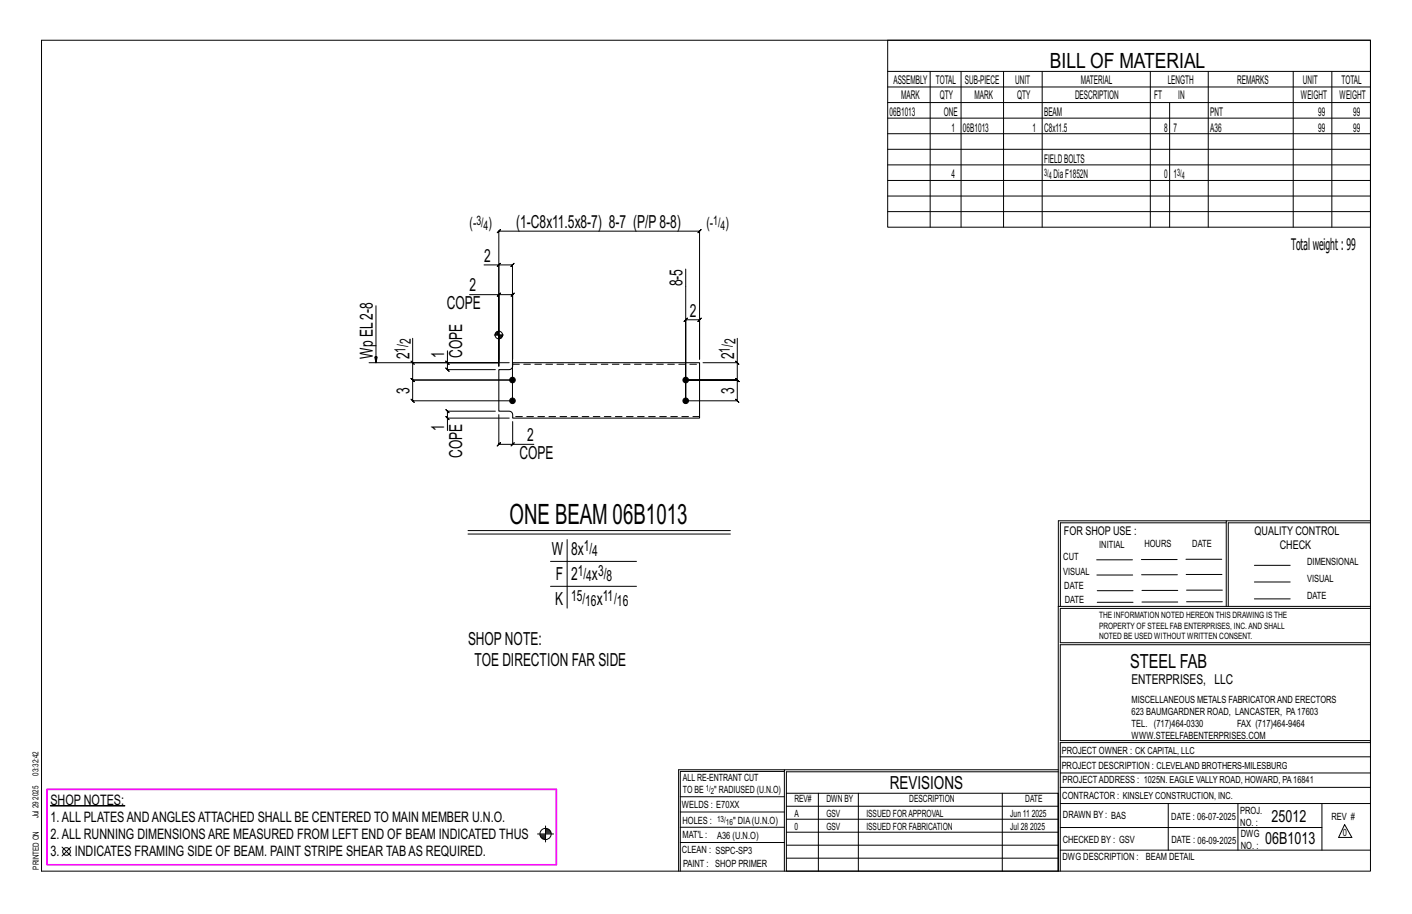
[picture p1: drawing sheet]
<svg xmlns="http://www.w3.org/2000/svg" width="432mm" height="279mm" viewBox="0 0 432 279" stroke-linecap="round" stroke-linejoin="round" font-family="sans-serif">
<defs><g id="words">
<text font-size="8.6" x="155.8" y="160.2">ONE BEAM 06B1013</text>
<text font-size="6.4" x="321.1" y="20.7">BILL OF MATERIAL</text>
<text font-size="5.9" x="345.6" y="204.1">STEEL FAB</text>
<g font-size="5.5">
<text x="157.8" y="69.7">(1-C8x11.5x8-7) 8-7 (P/P8-8)</text>
<text x="148" y="80">2</text>
<text x="143.6" y="89.1">2</text>
<text x="208.7" y="87.6" transform="rotate(-90 208.7 87.6)">8-5</text>
<text x="136.6" y="94.6">COPE</text>
<text x="210.9" y="96.8">2</text>
<text x="114" y="109.8" transform="rotate(-90 114 109.8)">Wp EL2-8</text>
<text x="125.2" y="109.8" transform="rotate(-90 125.2 109.8)">2</text>
<text x="135.8" y="109.3" transform="rotate(-90 135.8 109.3)">1</text>
<text x="141.4" y="109.3" transform="rotate(-90 141.4 109.3)">COPE</text>
<text x="224.5" y="109.8" transform="rotate(-90 224.5 109.8)">2</text>
<text x="125.2" y="120.4" transform="rotate(-90 125.2 120.4)">3</text>
<text x="224.5" y="120.4" transform="rotate(-90 224.5 120.4)">3</text>
<text x="135.8" y="131.6" transform="rotate(-90 135.8 131.6)">1</text>
<text x="161.2" y="134.8">2</text>
<text x="141.4" y="140" transform="rotate(-90 141.4 140)">COPE</text>
<text x="158.9" y="140.4">COPE</text>
<text x="168.8" y="169.7">W</text>
<text x="174.6" y="169.7">8x</text>
<text x="170" y="177.3">F</text>
<text x="174.6" y="177.3">2</text>
<text x="181" y="177.3">x</text>
<text x="169.8" y="184.9">K</text>
<text x="182.5" y="184.9">x</text>
<text x="143.1" y="197">SHOPNOTE:</text>
<text x="145.1" y="203.5">TOE DIRECTION FAR SIDE</text>
<text x="272.2" y="241.1">REVISIONS</text>
</g>
<g font-size="5.1">
<text x="388.9" y="251.3">25012</text>
<text x="386.9" y="258.1">06B1013</text>
</g>
<text font-size="4.9" x="394.8" y="76.4">Totalweight : 99</text>
<g font-size="4.7">
<text x="143.6" y="69.8">(-</text>
<text x="149.4" y="69.8">)</text>
<text x="216" y="69.8">(-</text>
<text x="221.8" y="69.8">)</text>
<text x="124" y="107.8" transform="rotate(-90 124 107.8)">1/</text>
<text x="125.6" y="105.2" transform="rotate(-90 125.6 105.2)">2</text>
<text x="223.2" y="107.8" transform="rotate(-90 223.2 107.8)">1/</text>
<text x="224.9" y="105.2" transform="rotate(-90 224.9 105.2)">2</text>
<text x="178.5" y="168.4">1/</text>
<text x="181.1" y="170.1">4</text>
<text x="176.7" y="176">1/</text>
<text x="179.3" y="177.7">4</text>
<text x="182.9" y="176">3/</text>
<text x="185.5" y="177.7">8</text>
<text x="174.6" y="183.7">15/</text>
<text x="179" y="185.3">16</text>
<text x="184.3" y="183.7">11/</text>
<text x="188.7" y="185.3">16</text>
</g>
<g font-size="4.4">
<text x="15.4" y="251.2">1.ALL PLATESANDANGLESATTACHED SHALL BE CENTERED TO MAIN MEMBER U.N.O.</text>
<text x="15.4" y="246">SHOP NOTES:</text>
<text x="15.4" y="256.5">2.ALL RUNNING DIMENSIONSARE MEASURED FROM LEFT END OF BEAM INDICATED THUS</text>
<text x="15.4" y="261.7">3.</text>
<text x="22.9" y="261.7">INDICATES FRAMING SIDE OF BEAM. PAINT STRIPE SHEAR TABAS REQUIRED.</text>
</g>
<text font-size="4.2" x="346" y="209.1">ENTERPRISES, LLC</text>
<g font-size="4">
<text x="145.7" y="68.8">3/</text>
<text x="147.9" y="70.2">4</text>
<text x="218.1" y="68.8">1/</text>
<text x="220.4" y="70.2">4</text>
</g>
<g font-size="3.7">
<text x="273.2" y="25.6">ASSEMBLY</text>
<text x="286.2" y="25.6">TOTAL</text>
<text x="295.1" y="25.6">SUB-PIECE</text>
<text x="310.4" y="25.6">UNIT</text>
<text x="330.5" y="25.6">MATERIAL</text>
<text x="357.1" y="25.6">LENGTH</text>
<text x="378.3" y="25.6">REMARKS</text>
<text x="398.4" y="25.6">UNIT</text>
<text x="410.2" y="25.6">TOTAL</text>
<text x="272.1" y="35.5">06B1013</text>
<text x="275.6" y="30.4">MARK</text>
<text x="287.4" y="30.4">QTY</text>
<text x="288.6" y="35.5">ONE</text>
<text x="298" y="30.4">MARK</text>
<text x="311" y="30.4">QTY</text>
<text x="319.3" y="35.5">BEAM</text>
<text x="328.7" y="30.4">DESCRIPTION</text>
<text x="353" y="30.4">FT</text>
<text x="360.3" y="30.4">IN</text>
<text x="370.1" y="35.5">PNT</text>
<text x="397.8" y="30.4">WEIGHT</text>
<text x="403.2" y="35.5">99</text>
<text x="409.6" y="30.4">WEIGHT</text>
<text x="413.8" y="35.5">99</text>
<text x="290.9" y="40.2">1</text>
<text x="294.5" y="40.2">06B1013</text>
<text x="315.8" y="40.2">1</text>
<text x="319.3" y="40.2">C8x11.5</text>
<text x="356" y="40.2">8</text>
<text x="358.9" y="40.2">7</text>
<text x="370.1" y="40.2">A36</text>
<text x="403.2" y="40.2">99</text>
<text x="413.8" y="40.2">99</text>
<text x="319.3" y="49.7">FIELDBOLTS</text>
<text x="290.9" y="54.5">4</text>
<text x="322.2" y="54.5">DiaF1852N</text>
<text x="356" y="54.5">0</text>
<text x="358.9" y="54.5">1</text>
<text x="325.3" y="163.4">FOR SHOP USE :</text>
<text x="383.7" y="163.4">QUALITY CONTROL</text>
<text x="391.4" y="167.8">CHECK</text>
</g>
<g font-size="3.1">
<text x="319.3" y="53.7">3/</text>
<text x="360" y="53.7">3/</text>
<text x="320.7" y="54.8">4</text>
<text x="361.4" y="54.8">4</text>
<text x="336.2" y="167.4">INITIAL</text>
<text x="350" y="167.1">HOURS</text>
<text x="364.6" y="167.2">DATE</text>
<text x="325.2" y="171.3">CUT</text>
<text x="399.8" y="172.8">DIMENSIONAL</text>
<text x="325.1" y="175.8">VISUAL</text>
<text x="399.8" y="177.9">VISUAL</text>
<text x="325.5" y="180">DATE</text>
<text x="325.7" y="184.4">DATE</text>
<text x="399.8" y="183.1">DATE</text>
<text x="346" y="215">MISCELLANEOUS METALS FABRICATORAND ERECTORS</text>
<text x="346" y="218.6">623 BAUMGARDNER ROAD, LANCASTER, PA17603</text>
<text x="346" y="225.8">WWW.STEELFABENTERPRISES.COM</text>
<text x="346" y="222.2">TEL. (717)464-0330</text>
<text x="378.3" y="222.2">FAX (717)464-9464</text>
<text x="324.7" y="230.5">PROJECT OWNER : CK CAPITAL, LLC</text>
<text x="208.8" y="238.8">ALL RE-ENTRANT CUT</text>
<text x="324.7" y="235.1">PROJECT DESCRIPTION : CLEVELAND BROTHERS-MILESBURG</text>
<text x="324.9" y="239.5">PROJECTADDRESS : 1025N. EAGLE VALLY ROAD, HOWARD, PA16841</text>
<text x="208.8" y="242.5">TO BE</text>
<text x="218.4" y="242.5">&quot; RADIUSED (U.N.O)</text>
<text x="242.9" y="245.3">REV#</text>
<text x="252.7" y="245.3">DWN BY</text>
<text x="278.1" y="245.3">DESCRIPTION</text>
<text x="313.5" y="245.3">DATE</text>
<text x="324.9" y="244.2">CONTRACTOR : KINSLEY CONSTRUCTION, INC.</text>
<text x="208.5" y="247">WELDS : E70XX</text>
<text x="208.7" y="251.7">HOLES :</text>
<text x="224.2" y="251.8">&quot; DIA(U.N.O)</text>
<text x="242.9" y="249.9">A</text>
<text x="252.7" y="249.9">GSV</text>
<text x="264.9" y="249.9">ISSUED FORAPPROVAL</text>
<text x="309" y="249.9">Jun 11</text>
<text x="315.5" y="249.9">2025</text>
<text x="325.1" y="250">DRAWN BY : BAS</text>
<text x="358.2" y="250.5">DATE : 06-07-2025</text>
<text x="379.3" y="248.9">PROJ.</text>
<text x="407.2" y="250.5">REV #</text>
<text x="208.7" y="256.3">MAT'L :</text>
<text x="219.3" y="256.4">A36 (U.N.O)</text>
<text x="242.9" y="253.8">0</text>
<text x="252.7" y="253.8">GSV</text>
<text x="264.9" y="253.8">ISSUED FOR FABRICATION</text>
<text x="309" y="253.8">Jul 28</text>
<text x="315" y="253.8">2025</text>
<text x="325" y="257.6">CHECKED BY : GSV</text>
<text x="358.3" y="257.7">DATE : 06-09-2025</text>
<text x="379.3" y="252.5">NO. :</text>
<text x="379.5" y="255.9">DWG</text>
<text x="410.6" y="255.5">0</text>
<text x="208.6" y="260.7">CLEAN : SSPC-SP3</text>
<text x="324.9" y="262.9">DWG DESCRIPTION :</text>
<text x="350.4" y="263">BEAM DETAIL</text>
<text x="379.5" y="259.5">NO. :</text>
<text x="208.9" y="265">PAINT : SHOP PRIMER</text>
</g>
<g font-size="2.7">
<text x="336.1" y="189">THE INFORMATION NOTED HEREON THIS DRAWING IS THE</text>
<text x="336.1" y="195.4">NOTED BE USED WITHOUT WRITTEN CONSENT.</text>
<text x="336.1" y="192.2">PROPERTY OF STEEL FAB ENTERPRISES, INC.AND SHALL</text>
</g>
<g font-size="2.6">
<text x="215.9" y="241.8">1/</text>
<text x="217.4" y="242.7">2</text>
<text x="219.3" y="251.1">13/</text>
<text x="222" y="252.1">16</text>
</g>
<g font-size="2.5">
<text x="11.7" y="237.1" transform="rotate(-90 11.7 237.1)">03:32:42</text>
<text x="11.8" y="244.4" transform="rotate(-90 11.8 244.4)">2025</text>
<text x="11.8" y="250.1" transform="rotate(-90 11.8 250.1)">Jul 29</text>
<text x="11.9" y="265.8" transform="rotate(-90 11.9 265.8)">PRINTED ON</text>
</g>
</g></defs>
<g fill="#000" stroke="#000" stroke-width=".31">
<path d="M15.4 246.2h22.8v.2h-22.8z"/>
<circle cx="156.7" cy="116.2" r=".86"/>
<circle cx="209.7" cy="116.2" r=".86"/>
<circle cx="156.7" cy="122.5" r=".86"/>
<circle cx="209.7" cy="122.5" r=".86"/>
</g>
<g fill="none" stroke="#000" stroke-width=".31">
<path d="M12.7 12.3h406.4v254h-406.4zM271.5 12.3h147.6v57.2h-147.6zM271.5 21.8h147.6M271.5 26.6h147.6M271.5 31.4h147.6M271.5 36.1h147.6M284.5 21.8v47.7M293.9 21.8v47.7M306.9 21.8v47.7M318.7 21.8v47.7M351.8 21.8v47.7M357.7 31.4v38.1"/>
<path d="M369.5 21.8v47.7M395.5 21.8v47.7M407.3 21.8v47.7M271.5 40.9h147.6M271.5 45.6h147.6M271.5 50.4h147.6M271.5 55.2h147.6M271.5 59.9h147.6M271.5 64.7h147.6M115 93.5v17.4l-.4-1.8h.8l-.4 1.8M148 81h4.5v30.9v-21.8h-8.9M152 81.5l1-1z"/>
<path d="M152.5 90.1l-.5 .5 1-1zM152.5 81h4.2l-.5 .5 1-1-.5 .5v41.5h-30.5l.5 .5-1-1 .5 .5v-6.3l.5 .5-1-1 .5 .5h30.5h-30.5l.5 .5-1-1 .5 .5v-5.3M152.5 90.1h4.3l-.5 .5 1-1-.5 .5v19.7M209.7 82.3v40.2v-24.7l-.5 .5 1-1-.5 .5h4.2l-.5 .5 1-1-.5 .5v12v-39.1l.5-.5-1 1 .5-.5h-61.4l.5-.5-1 1 .5-.5v40.2h-26.3v-7.5M112.9 110.9h39.6M125.7 110.4l1 1zM136.3 110.4l1 1zM136.8 107.2v3.7h18.9M136.8 110.9v2.1l-.5-.5 1 1-.5-.5h14.7M151.1 102.4h2.8M151.5 101.9v.5M151.7 101.6v.8"/>
<path d="M151.9 101.4v1M152.1 101.3v1.1M152.3 101.3v1.1M152.5 101v8.8M152.8 102.4v1.2M153 102.4v1.1M153.2 102.4v1M153.4 102.4v.8M153.6 102.4v.5M225 110.4l1 1zM225.5 103.4v7.5h-10.5M225.5 110.9v5.3l-.5-.5 1 1-.5-.5h-15.8h15.8l-.5-.5 1 1-.5-.5v6.3l-.5-.5 1 1-.5-.5h-15.8"/>
<path d="M136.3 127.3l1 1zM151.5 125.7h-14.7l-.5-.5 1 1-.5-.5v2.1M152.5 126.8v9l-.5 .5 1-1-.5 .5h4.3M155.7 127.8h-18.9v3.8M156.3 136.3l1-1zM156.8 128.9v6.9h6.5M375 159.8h-50.7v25.6M375 159.2h-51.3l-.1 107.1M419.1 159.2h-44.1v26.2M419.1 159.8h-43.5v25.6M143.1 162.2h80.3M143.1 163.3h80.3"/>
<path d="M168.4 171.6h26.2M168.4 179.2h26.2M173.4 164.9v21M335.4 171.1h10.9M335.4 175.8h11M349 171h11M349.1 175.7h11M362.7 171h10.9M362.7 175.6h11M383.6 172.8h11M383.6 177.9h11M323.7 185.4h95.4"/>
<path d="M335.5 184.1h11M335.5 180.6h11M349.2 184h11M349.2 180.5h11M362.9 180.4h10.9M362.9 184h10.9M383.6 183.1h11M419.1 186h-94.9v10.5h94.9M419.1 197.1h-94.9v29.3h94.9v.6h-94.9v39.3M239.9 235.8h-31.9v30.5M239.9 235.3h-32.4v31M323.6 235.3h-83.7v31"/>
<path d="M323.6 235.9h-83.1v6.6M324.2 236.3h94.9M324.2 231.4h94.9M19 258.9l2.7 2.7M21.7 258.9l-2.7 2.7M164.4 254.9h4.9M165.1 255.2h1.7M165.2 255.5h1.6M165.3 255.8h1.5M165.6 256.1h1.2M165.9 256.4h.9M166.8 252.5v4.9"/>
<path d="M166.8 253.5h1M166.8 254.1h1.5M166.8 254.7h1.7M166.8 253.8h1.3M166.8 254.4h1.6M208 252.9h31.9M208 257.5h31.9M208 243.6h31.9M208 248.2h31.9M240.5 242.5h83.1v23.8h-83.1zM240.5 258.4h83.1M240.5 254.4h83.1"/>
<path d="M240.5 250.4h83.1M240.5 246.5h83.1M250.3 242.5v23.8M262.5 242.5v23.8M306.5 242.5v23.8M324.2 253h80.1M324.2 245.6h94.9M324.2 259.9h94.9M324.2 240.7h94.9M357.3 245.6v14.3M378.6 245.6v14.3M404.3 245.6v14.3"/>
<path d="M411.2 252.1l2.2 3.9h-4zM240.5 262.3h83.1"/>
<circle cx="152.5" cy="102.4" r="1.16"/>
<circle cx="166.8" cy="254.9" r="1.71"/>
<circle cx="20.3" cy="260.3" r="1.17"/>
</g>
<path d="M14.4 241.3h155.8v23h-155.8z" fill="none" stroke="#f0f" stroke-width=".5"/>
<path d="M152.5 113h3.2a1.06 1.06 0 0 0 1.1-1.1v-1h57.1v16.9h-57.1v-1a1.06 1.06 0 0 0-1.1-1.1h-3.2z" fill="none" stroke="#000" stroke-width=".32"/>
<path d="M156.8 111.3h57.1M213.9 127.3h-57.1" fill="none" stroke="#000" stroke-width=".31" stroke-dasharray="2 1.4"/>
<use href="#words"/>
</svg>
